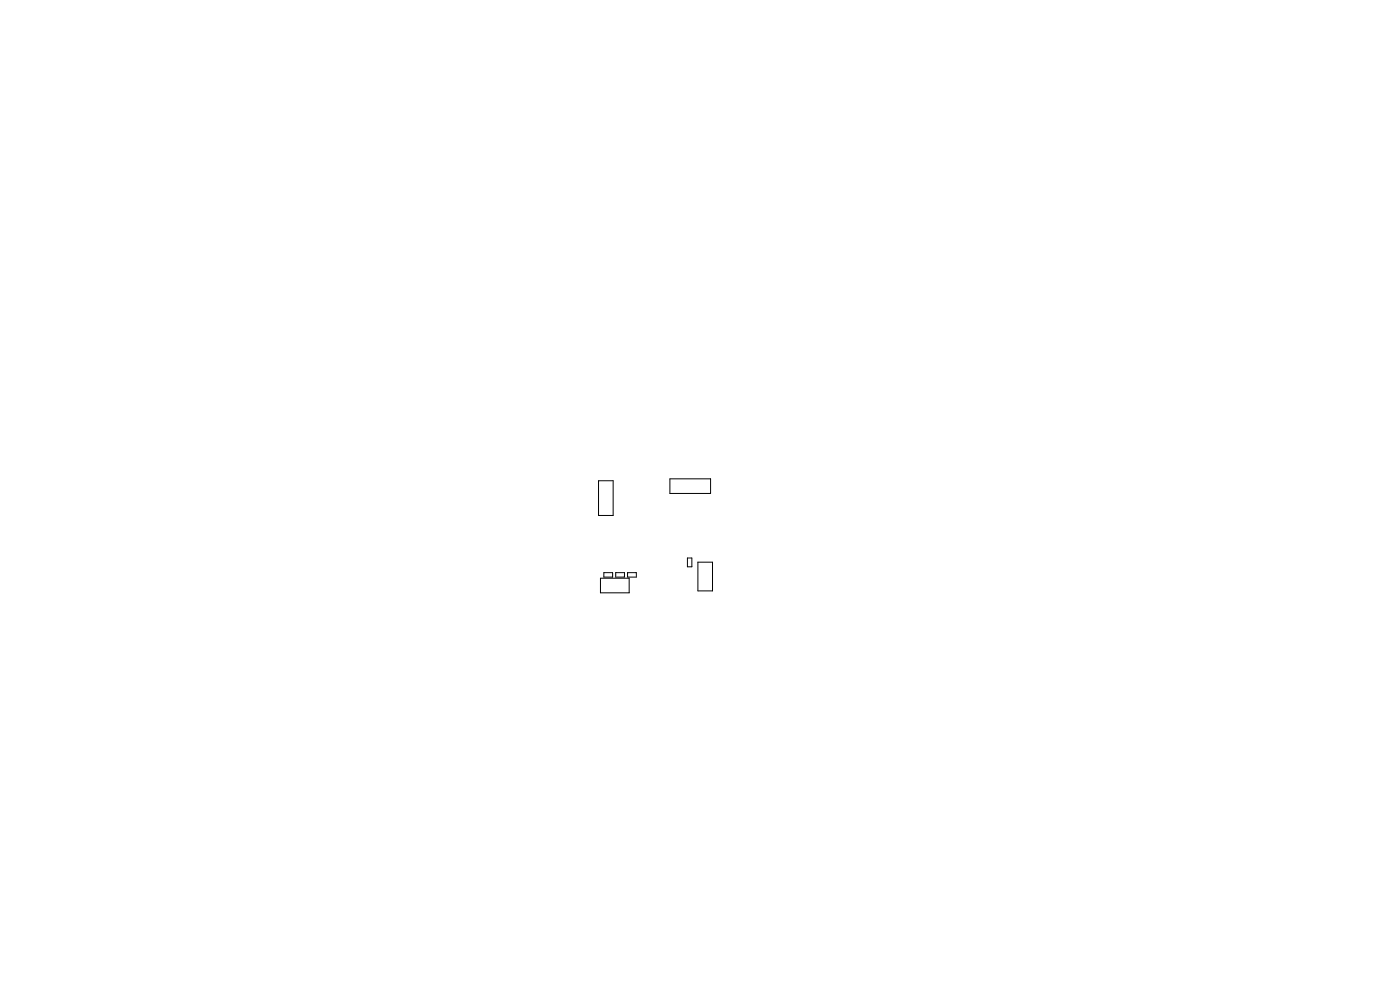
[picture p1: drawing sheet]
<svg xmlns="http://www.w3.org/2000/svg" width="297mm" height="210mm" viewBox="0 0 297 210" stroke-linecap="round" stroke-linejoin="round" font-family="sans-serif">
<path d="M127 102h3.1v7.3h-3.1zM142.1 101.6h8.6v3.1h-8.6zM145.8 118.4h1v1.8h-1zM148.1 119.3h3.1v6h-3.1zM127.4 122.7h6.1v3.1h-6.1zM128.1 121.5h1.9v.9h-1.9zM130.6 121.5h1.9v.9h-1.9zM133.1 121.5h1.9v.9h-1.9z" fill="none" stroke="#000" stroke-width=".21"/>
</svg>
